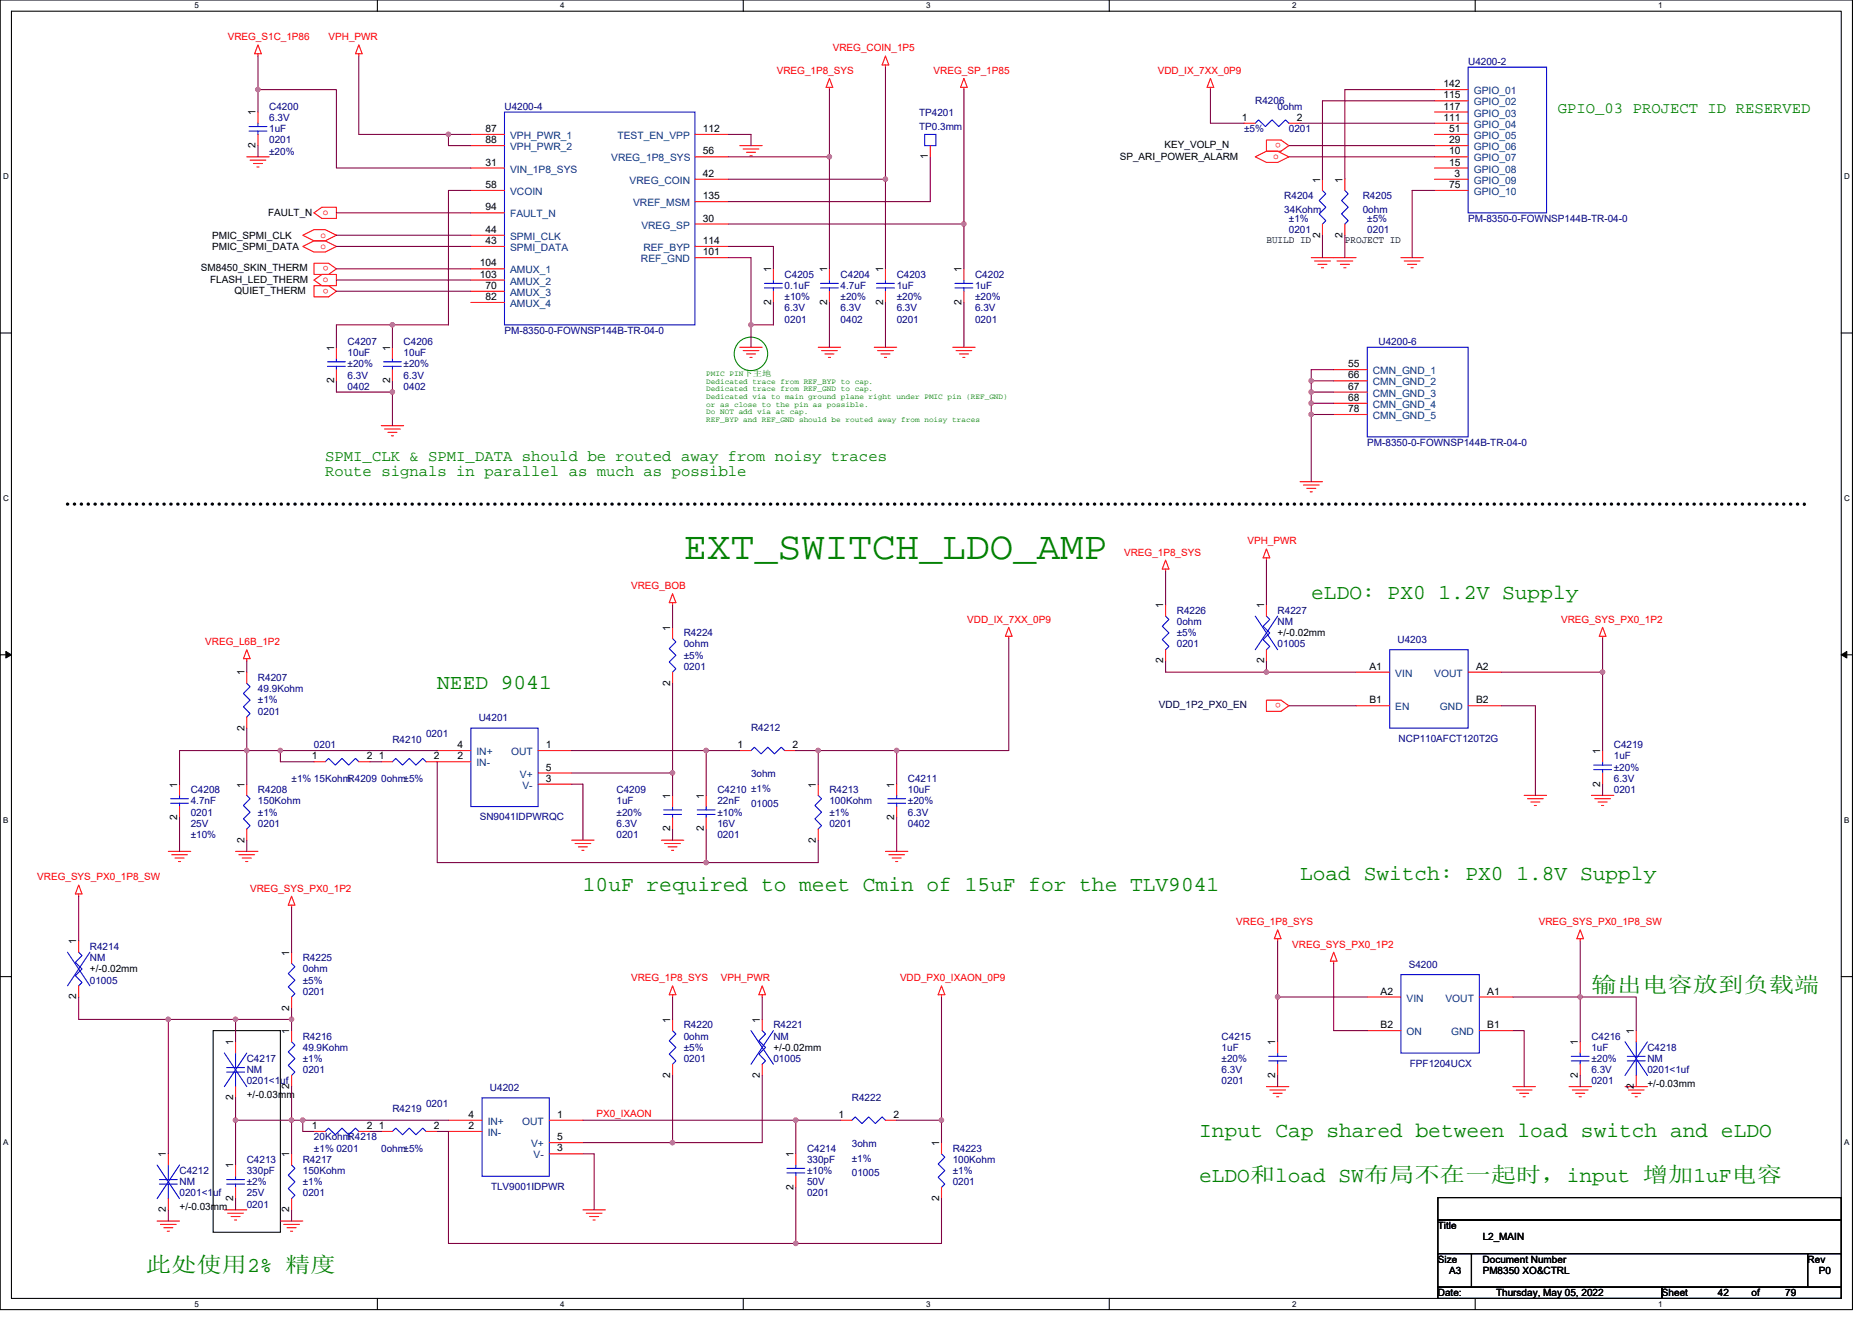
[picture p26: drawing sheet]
<svg xmlns="http://www.w3.org/2000/svg" width="297mm" height="210mm" viewBox="0 0 297 210" stroke-linecap="round" stroke-linejoin="round" font-family="sans-serif">
<defs><g id="words">
<text font-size="6.2" fill="#008000" x="108.5" y="88.8">EXT_SWITCH_LDO_AMP</text>
<g font-size="3.4" fill="#008000">
<text x="208.1" y="95.1">eLDO: PX0 1.2V Supply</text>
<text x="69.4" y="109.4">NEED 9041</text>
<text x="92.5" y="141.4">10uF required to meet Cmin of 15uF for the TLV9041</text>
<text x="206.3" y="139.6">Load Switch: PX0 1.8V Supply</text>
<text x="252.5" y="157.4">输出电容放到负载端</text>
<text x="190.3" y="180.5">Input Cap shared between load switch and eLDO</text>
<text x="190.3" y="187.6">eLDO和load SW布局不在一起时，input 增加1uF电容</text>
<text x="23.2" y="201.8">此处使用2% 精度</text>
</g>
<g font-size="2.5" fill="#008000">
<text x="247.2" y="18">GPIO_03 PROJECT ID RESERVED</text>
<text x="51.6" y="73.1">SPMI_CLK &amp; SPMI_DATA should be routed away from noisy traces</text>
<text x="51.6" y="75.6">Route signals in parallel as much as possible</text>
</g>
<g font-size="1.6" fill="#f00">
<text x="36.1" y="6.4">VREG_S1C_1P86</text>
<text x="52.1" y="6.4">VPH_PWR</text>
<text x="123.3" y="11.7">VREG_1P8_SYS</text>
<text x="132.1" y="8.2">VREG_COIN_1P5</text>
<text x="148.1" y="11.7">VREG_SP_1P85</text>
<text x="183.7" y="11.7">VDD_IX_7XX_0P9</text>
<text x="203.3" y="22.7" transform="rotate(180 203.3 22.7)">o</text>
<text x="202" y="25.3">o</text>
<text x="51.2" y="34.1">o</text>
<text x="50.9" y="37.7">o</text>
<text x="50.9" y="39.5">o</text>
<text x="51.2" y="44.8">o</text>
<text x="52.1" y="42.2" transform="rotate(180 52.1 42.2)">o</text>
<text x="52.1" y="45.8" transform="rotate(180 52.1 45.8)">o</text>
<text x="178.4" y="88.2">VREG_1P8_SYS</text>
<text x="197.9" y="86.4">VPH_PWR</text>
<text x="100.1" y="93.5">VREG_BOB</text>
<text x="153.5" y="98.8">VDD_IX_7XX_0P9</text>
<text x="247.7" y="98.8">VREG_SYS_PX0_1P2</text>
<text x="32.6" y="102.4">VREG_L6B_1P2</text>
<text x="203.3" y="111.6" transform="rotate(180 203.3 111.6)">o</text>
<text x="5.9" y="139.7">VREG_SYS_PX0_1P8_SW</text>
<text x="39.7" y="141.5">VREG_SYS_PX0_1P2</text>
<text x="196.1" y="146.9">VREG_1P8_SYS</text>
<text x="244.2" y="146.9">VREG_SYS_PX0_1P8_SW</text>
<text x="100.1" y="155.7">VREG_1P8_SYS</text>
<text x="114.4" y="155.7">VPH_PWR</text>
<text x="142.8" y="155.7">VDD_PX0_IXAON_0P9</text>
<text x="205" y="150.4">VREG_SYS_PX0_1P2</text>
<text x="94.6" y="177.3">PX0_IXAON</text>
</g>
<g font-size="1.6" fill="#000080">
<text x="233" y="10.3">U4200-2</text>
<text x="42.7" y="17.4">C4200</text>
<text x="80" y="17.4">U4200-4</text>
<text x="199.2" y="16.5">R4206</text>
<text x="202.7" y="17.4">0ohm</text>
<text x="42.7" y="21">1uF</text>
<text x="42.7" y="22.8">0201</text>
<text x="42.7" y="19.2">6.3V</text>
<text x="145.8" y="18.5">TP4201</text>
<text x="145.8" y="20.6">TP0.3mm</text>
<text x="197.4" y="21">±5%</text>
<text x="204.5" y="21">0201</text>
<text x="42.7" y="24.5">±20%</text>
<text x="203.8" y="31.6">R4204</text>
<text x="203.8" y="33.8">34Kohm</text>
<text x="204.5" y="35.2">±1%</text>
<text x="216.2" y="31.6">R4205</text>
<text x="216.2" y="33.8">0ohm</text>
<text x="217" y="35.2">±5%</text>
<text x="233" y="35.2">PM-8350-0-FOWNSP144B-TR-04-0</text>
<text x="204.5" y="37">0201</text>
<text x="217" y="37">0201</text>
<text x="124.5" y="44.1">C4205</text>
<text x="124.5" y="45.9">0.1uF</text>
<text x="124.5" y="47.6">±10%</text>
<text x="133.4" y="44.1">C4204</text>
<text x="133.4" y="45.9">4.7uF</text>
<text x="133.4" y="47.6">±20%</text>
<text x="142.3" y="44.1">C4203</text>
<text x="142.3" y="45.9">1uF</text>
<text x="142.3" y="47.6">±20%</text>
<text x="154.7" y="44.1">C4202</text>
<text x="154.7" y="45.9">1uF</text>
<text x="154.7" y="47.6">±20%</text>
<text x="80" y="53">PM-8350-0-FOWNSP144B-TR-04-0</text>
<text x="124.5" y="51.2">0201</text>
<text x="124.5" y="49.4">6.3V</text>
<text x="133.4" y="51.2">0402</text>
<text x="133.4" y="49.4">6.3V</text>
<text x="142.3" y="51.2">0201</text>
<text x="142.3" y="49.4">6.3V</text>
<text x="154.7" y="51.2">0201</text>
<text x="154.7" y="49.4">6.3V</text>
<text x="55.2" y="54.8">C4207</text>
<text x="55.2" y="56.5">10uF</text>
<text x="55.2" y="58.3">±20%</text>
<text x="64" y="54.8">C4206</text>
<text x="64" y="56.5">10uF</text>
<text x="64" y="58.3">±20%</text>
<text x="218.7" y="54.8">U4200-6</text>
<text x="55.2" y="61.9">0402</text>
<text x="55.2" y="60.1">6.3V</text>
<text x="64" y="61.9">0402</text>
<text x="64" y="60.1">6.3V</text>
<text x="217" y="70.8">PM-8350-0-FOWNSP144B-TR-04-0</text>
<text x="108.5" y="101">R4224</text>
<text x="186.7" y="97.4">R4226</text>
<text x="186.7" y="99.2">0ohm</text>
<text x="186.7" y="101">±5%</text>
<text x="202.7" y="97.4">R4227</text>
<text x="202.7" y="99.2">NM</text>
<text x="108.5" y="102.8">0ohm</text>
<text x="108.5" y="104.5">±5%</text>
<text x="108.5" y="106.3">0201</text>
<text x="186.7" y="102.8">0201</text>
<text x="202.7" y="102.8">01005</text>
<text x="221.8" y="102">U4203</text>
<text x="40.9" y="108.1">R4207</text>
<text x="40.9" y="109.9">49.9Kohm</text>
<text x="40.9" y="111.7">±1%</text>
<text x="40.9" y="113.4">0201</text>
<text x="49.8" y="118.8">0201</text>
<text x="62.3" y="117.9">R4210</text>
<text x="67.6" y="117">0201</text>
<text x="76" y="114.5">U4201</text>
<text x="119.2" y="116.1">R4212</text>
<text x="221.9" y="117.7">NCP110AFCT120T2G</text>
<text x="256.1" y="118.8">C4219</text>
<text x="30.3" y="125.9">C4208</text>
<text x="40.9" y="125.9">R4208</text>
<text x="46.3" y="124.1">±1% 15KohmR4209</text>
<text x="60.5" y="124.1">0ohm±5%</text>
<text x="97.8" y="125.9">C4209</text>
<text x="113.8" y="125.9">C4210 ±1%</text>
<text x="119.2" y="123.4">3ohm</text>
<text x="131.6" y="125.9">R4213</text>
<text x="144.1" y="124.1">C4211</text>
<text x="144.1" y="125.9">10uF</text>
<text x="256.1" y="120.5">1uF</text>
<text x="256.1" y="125.9">0201</text>
<text x="256.1" y="124.1">6.3V</text>
<text x="256.1" y="122.3">±20%</text>
<text x="30.3" y="127.7">4.7nF</text>
<text x="30.3" y="129.4">0201</text>
<text x="30.3" y="131.2">25V</text>
<text x="40.9" y="127.7">150Kohm</text>
<text x="40.9" y="129.4">±1%</text>
<text x="40.9" y="131.2">0201</text>
<text x="76.1" y="130.2">SN9041IDPWRQC</text>
<text x="97.8" y="127.7">1uF</text>
<text x="97.8" y="131.2">6.3V</text>
<text x="97.8" y="129.4">±20%</text>
<text x="113.8" y="127.7">22nF</text>
<text x="113.8" y="131.2">16V</text>
<text x="113.8" y="129.4">±10%</text>
<text x="119.2" y="128">01005</text>
<text x="131.6" y="127.7">100Kohm</text>
<text x="131.6" y="129.4">±1%</text>
<text x="131.6" y="131.2">0201</text>
<text x="144.1" y="131.2">0402</text>
<text x="144.1" y="129.4">6.3V</text>
<text x="144.1" y="127.7">±20%</text>
<text x="30.3" y="133">±10%</text>
<text x="97.8" y="133">0201</text>
<text x="113.8" y="133">0201</text>
<text x="14.3" y="150.8">R4214</text>
<text x="14.3" y="152.5">NM</text>
<text x="48" y="152.5">R4225</text>
<text x="48" y="154.3">0ohm</text>
<text x="223.5" y="153.6">S4200</text>
<text x="14.3" y="156.1">01005</text>
<text x="48" y="156.1">±5%</text>
<text x="48" y="157.9">0201</text>
<text x="48" y="165">R4216</text>
<text x="48" y="166.8">49.9Kohm</text>
<text x="108.5" y="163.2">R4220</text>
<text x="108.5" y="165">0ohm</text>
<text x="108.5" y="166.8">±5%</text>
<text x="122.7" y="163.2">R4221</text>
<text x="122.7" y="165">NM</text>
<text x="193.8" y="165">C4215</text>
<text x="193.8" y="166.8">1uF</text>
<text x="252.5" y="165">C4216</text>
<text x="252.5" y="166.8">1uF</text>
<text x="261.4" y="166.8">C4218</text>
<text x="39.2" y="168.6">C4217</text>
<text x="39.2" y="170.3">NM</text>
<text x="39.2" y="172.1">0201&lt;1uf</text>
<text x="48" y="168.6">±1%</text>
<text x="48" y="170.3">0201</text>
<text x="77.7" y="173.2">U4202</text>
<text x="108.5" y="168.6">0201</text>
<text x="122.7" y="168.6">01005</text>
<text x="193.8" y="172.1">0201</text>
<text x="193.8" y="170.3">6.3V</text>
<text x="193.8" y="168.6">±20%</text>
<text x="223.7" y="169.3">FPF1204UCX</text>
<text x="252.5" y="172.1">0201</text>
<text x="252.5" y="170.3">6.3V</text>
<text x="252.5" y="168.6">±20%</text>
<text x="261.4" y="168.6">NM</text>
<text x="261.4" y="170.3">0201&lt;1uf</text>
<text x="62.3" y="176.6">R4219</text>
<text x="67.6" y="175.7">0201</text>
<text x="135.2" y="174.8">R4222</text>
<text x="39.2" y="184.6">C4213</text>
<text x="48" y="184.6">R4217</text>
<text x="49.8" y="181">20KohmR4218</text>
<text x="49.8" y="182.8">±1% 0201</text>
<text x="60.5" y="182.8">0ohm±5%</text>
<text x="128.1" y="182.8">C4214</text>
<text x="128.1" y="184.6">330pF</text>
<text x="135.2" y="182.1">3ohm</text>
<text x="135.2" y="184.4">±1%</text>
<text x="151.2" y="182.8">R4223</text>
<text x="151.2" y="184.6">100Kohm</text>
<text x="28.5" y="186.3">C4212</text>
<text x="28.5" y="188.1">NM</text>
<text x="28.5" y="189.9">0201&lt;1uf</text>
<text x="39.2" y="186.3">330pF</text>
<text x="39.2" y="191.7">0201</text>
<text x="39.2" y="189.9">25V</text>
<text x="39.2" y="188.1">±2%</text>
<text x="48" y="186.3">150Kohm</text>
<text x="48" y="188.1">±1%</text>
<text x="48" y="189.9">0201</text>
<text x="77.9" y="188.8">TLV9001IDPWR</text>
<text x="128.1" y="189.9">0201</text>
<text x="128.1" y="188.1">50V</text>
<text x="128.1" y="186.3">±10%</text>
<text x="135.2" y="186.7">01005</text>
<text x="151.2" y="186.3">±1%</text>
<text x="151.2" y="188.1">0201</text>
</g>
<g font-size="1.6">
<text x="229" y="13.8">142</text>
<text x="229" y="15.6">115</text>
<text x="229" y="17.4">117</text>
<text x="40.6" y="23.5" transform="rotate(-90 40.6 23.5)">2</text>
<text x="40.6" y="18.3" transform="rotate(-90 40.6 18.3)">1</text>
<text x="77" y="21">87</text>
<text x="77" y="22.7">88</text>
<text x="111.5" y="21">112</text>
<text x="184.8" y="23.5">KEY_VOLP_N</text>
<text x="197" y="19.2">1</text>
<text x="205.8" y="19.2">2</text>
<text x="229" y="19.2">111</text>
<text x="229.9" y="21">51</text>
<text x="229.9" y="22.7">29</text>
<text x="77" y="26.3">31</text>
<text x="77" y="29.8">58</text>
<text x="111.5" y="24.5">56</text>
<text x="111.5" y="28.1">42</text>
<text x="147.2" y="25.3" transform="rotate(-90 147.2 25.3)">1</text>
<text x="177.7" y="25.4">SP_ARI_POWER_ALARM</text>
<text x="209.5" y="29" transform="rotate(-90 209.5 29)">1</text>
<text x="213" y="29" transform="rotate(-90 213 29)">1</text>
<text x="229.9" y="24.5">10</text>
<text x="229.9" y="26.3">15</text>
<text x="229.9" y="29.8">75</text>
<text x="230.8" y="28.1">3</text>
<text x="42.5" y="34.3">FAULT_N</text>
<text x="77" y="33.4">94</text>
<text x="111.5" y="35.2">30</text>
<text x="111.5" y="31.6">135</text>
<text x="33.7" y="37.9">PMIC_SPMI_CLK</text>
<text x="33.7" y="39.6">PMIC_SPMI_DATA</text>
<text x="77" y="37">44</text>
<text x="77" y="38.7">43</text>
<text x="111.5" y="38.7">114</text>
<text x="111.5" y="40.5">101</text>
<text x="201" y="38.6">BUILD ID</text>
<text x="209.5" y="37.7" transform="rotate(-90 209.5 37.7)">2</text>
<text x="213" y="37.7" transform="rotate(-90 213 37.7)">2</text>
<text x="213.4" y="38.6">PROJECT ID</text>
<text x="31.9" y="43">SM8450_SKIN_THERM</text>
<text x="33.4" y="45">FLASH_LED_THERM</text>
<text x="37.2" y="46.6">QUIET_THERM</text>
<text x="76.1" y="42.3">104</text>
<text x="76.1" y="44.1">103</text>
<text x="77" y="45.8">70</text>
<text x="77" y="47.6">82</text>
<text x="122.3" y="43.2" transform="rotate(-90 122.3 43.2)">1</text>
<text x="131.2" y="43.2" transform="rotate(-90 131.2 43.2)">1</text>
<text x="140.1" y="43.2" transform="rotate(-90 140.1 43.2)">1</text>
<text x="152.6" y="43.2" transform="rotate(-90 152.6 43.2)">1</text>
<text x="122.3" y="48.4" transform="rotate(-90 122.3 48.4)">2</text>
<text x="131.2" y="48.4" transform="rotate(-90 131.2 48.4)">2</text>
<text x="140.1" y="48.4" transform="rotate(-90 140.1 48.4)">2</text>
<text x="152.6" y="48.4" transform="rotate(-90 152.6 48.4)">2</text>
<text x="53" y="55.6" transform="rotate(-90 53 55.6)">1</text>
<text x="61.9" y="55.6" transform="rotate(-90 61.9 55.6)">1</text>
<text x="213.9" y="58.3">55</text>
<text x="53" y="60.8" transform="rotate(-90 53 60.8)">2</text>
<text x="61.9" y="60.8" transform="rotate(-90 61.9 60.8)">2</text>
<text x="213.9" y="60.1">66</text>
<text x="213.9" y="61.8">67</text>
<text x="213.9" y="63.6">68</text>
<text x="213.9" y="65.4">78</text>
<text x="106.3" y="100.1" transform="rotate(-90 106.3 100.1)">1</text>
<text x="184.6" y="96.5" transform="rotate(-90 184.6 96.5)">1</text>
<text x="200.6" y="96.5" transform="rotate(-90 200.6 96.5)">1</text>
<text x="202.7" y="101">+/-0.02mm</text>
<text x="38.8" y="107.2" transform="rotate(-90 38.8 107.2)">1</text>
<text x="184.6" y="105.3" transform="rotate(-90 184.6 105.3)">2</text>
<text x="200.6" y="105.3" transform="rotate(-90 200.6 105.3)">2</text>
<text x="217.3" y="106.3">A1</text>
<text x="234.2" y="106.3">A2</text>
<text x="106.3" y="108.8" transform="rotate(-90 106.3 108.8)">2</text>
<text x="217.3" y="111.6">B1</text>
<text x="234.2" y="111.6">B2</text>
<text x="38.8" y="116" transform="rotate(-90 38.8 116)">2</text>
<text x="72.6" y="118.7">4</text>
<text x="86.6" y="118.7">1</text>
<text x="117" y="118.7">1</text>
<text x="125.7" y="118.7">2</text>
<text x="253.9" y="119.7" transform="rotate(-90 253.9 119.7)">1</text>
<text x="28.1" y="125" transform="rotate(-90 28.1 125)">1</text>
<text x="38.8" y="125" transform="rotate(-90 38.8 125)">1</text>
<text x="49.5" y="120.5">1</text>
<text x="58.2" y="120.5">2</text>
<text x="60.1" y="120.5">1</text>
<text x="68.9" y="120.5">2</text>
<text x="72.6" y="120.5">2</text>
<text x="86.6" y="124.1">3</text>
<text x="86.6" y="122.3">5</text>
<text x="129.5" y="125" transform="rotate(-90 129.5 125)">1</text>
<text x="141.9" y="125" transform="rotate(-90 141.9 125)">1</text>
<text x="253.9" y="124.8" transform="rotate(-90 253.9 124.8)">2</text>
<text x="28.1" y="130.2" transform="rotate(-90 28.1 130.2)">2</text>
<text x="106.3" y="132" transform="rotate(-90 106.3 132)">2</text>
<text x="106.3" y="126.8" transform="rotate(-90 106.3 126.8)">1</text>
<text x="111.7" y="132" transform="rotate(-90 111.7 132)">2</text>
<text x="111.7" y="126.8" transform="rotate(-90 111.7 126.8)">1</text>
<text x="141.9" y="130.2" transform="rotate(-90 141.9 130.2)">2</text>
<text x="38.8" y="133.7" transform="rotate(-90 38.8 133.7)">2</text>
<text x="129.5" y="133.7" transform="rotate(-90 129.5 133.7)">2</text>
<text x="12.1" y="149.9" transform="rotate(-90 12.1 149.9)">1</text>
<text x="14.3" y="154.3">+/-0.02mm</text>
<text x="45.9" y="151.7" transform="rotate(-90 45.9 151.7)">1</text>
<text x="12.1" y="158.6" transform="rotate(-90 12.1 158.6)">2</text>
<text x="45.9" y="160.4" transform="rotate(-90 45.9 160.4)">2</text>
<text x="219.1" y="157.9">A2</text>
<text x="236" y="157.9">A1</text>
<text x="37" y="165.9" transform="rotate(-90 37 165.9)">1</text>
<text x="45.9" y="164.1" transform="rotate(-90 45.9 164.1)">1</text>
<text x="106.3" y="162.3" transform="rotate(-90 106.3 162.3)">1</text>
<text x="120.6" y="162.3" transform="rotate(-90 120.6 162.3)">1</text>
<text x="122.7" y="166.8">+/-0.02mm</text>
<text x="202.3" y="165.9" transform="rotate(-90 202.3 165.9)">1</text>
<text x="219.1" y="163.2">B2</text>
<text x="236" y="163.2">B1</text>
<text x="250.4" y="165.9" transform="rotate(-90 250.4 165.9)">1</text>
<text x="259.2" y="164.1" transform="rotate(-90 259.2 164.1)">1</text>
<text x="45.9" y="172.8" transform="rotate(-90 45.9 172.8)">2</text>
<text x="106.3" y="171.1" transform="rotate(-90 106.3 171.1)">2</text>
<text x="120.6" y="171.1" transform="rotate(-90 120.6 171.1)">2</text>
<text x="202.3" y="171.1" transform="rotate(-90 202.3 171.1)">2</text>
<text x="250.4" y="171.1" transform="rotate(-90 250.4 171.1)">2</text>
<text x="259.2" y="172.8" transform="rotate(-90 259.2 172.8)">2</text>
<text x="261.4" y="172.5">+/-0.03mm</text>
<text x="37" y="174.6" transform="rotate(-90 37 174.6)">2</text>
<text x="39.2" y="174.2">+/-0.03mm</text>
<text x="49.5" y="179.2">1</text>
<text x="58.2" y="179.2">2</text>
<text x="60.1" y="179.2">1</text>
<text x="68.9" y="179.2">2</text>
<text x="74.4" y="179.2">2</text>
<text x="74.4" y="177.4">4</text>
<text x="88.4" y="177.4">1</text>
<text x="133" y="177.4">1</text>
<text x="141.7" y="177.4">2</text>
<text x="26.3" y="183.7" transform="rotate(-90 26.3 183.7)">1</text>
<text x="37" y="185.4" transform="rotate(-90 37 185.4)">1</text>
<text x="45.9" y="183.7" transform="rotate(-90 45.9 183.7)">1</text>
<text x="88.4" y="182.8">3</text>
<text x="88.4" y="181">5</text>
<text x="125.9" y="183.7" transform="rotate(-90 125.9 183.7)">1</text>
<text x="149" y="181.9" transform="rotate(-90 149 181.9)">1</text>
<text x="37" y="190.6" transform="rotate(-90 37 190.6)">2</text>
<text x="125.9" y="188.8" transform="rotate(-90 125.9 188.8)">2</text>
<text x="149" y="190.6" transform="rotate(-90 149 190.6)">2</text>
<text x="26.3" y="192.4" transform="rotate(-90 26.3 192.4)">2</text>
<text x="28.5" y="192">+/-0.03mm</text>
<text x="45.9" y="192.4" transform="rotate(-90 45.9 192.4)">2</text>
<text x="228.1" y="195.1">Title</text>
<text x="235.3" y="196.8">L2_MAIN</text>
<text x="228.1" y="200.4">Size</text>
<text x="229.9" y="202.2">A3</text>
<text x="235.3" y="200.4">Document Number</text>
<text x="235.3" y="202.2">PM8350 XO&amp;CTRL</text>
<text x="286.8" y="200.4">Rev</text>
<text x="288.6" y="202.2">P0</text>
<text x="228.1" y="205.7">Date:</text>
<text x="237.4" y="205.7">Thursday, May 05, 2022</text>
<text x="263.7" y="205.7">Sheet</text>
<text x="272.6" y="205.7">42</text>
<text x="277.9" y="205.7">of</text>
<text x="283.3" y="205.7">79</text>
</g>
<g font-size="1.6" fill="#004080">
<text x="233.8" y="14.9">GPIO_01</text>
<text x="233.8" y="16.7">GPIO_02</text>
<text x="80.9" y="22.1">VPH_PWR_1</text>
<text x="80.9" y="23.8">VPH_PWR_2</text>
<text x="98" y="22.1">TEST_EN_VPP</text>
<text x="233.8" y="18.5">GPIO_03</text>
<text x="233.8" y="20.3">GPIO_04</text>
<text x="233.8" y="22.1">GPIO_05</text>
<text x="233.8" y="23.8">GPIO_06</text>
<text x="80.9" y="27.4">VIN_1P8_SYS</text>
<text x="97" y="25.6">VREG_1P8_SYS</text>
<text x="99.9" y="29.2">VREG_COIN</text>
<text x="233.8" y="25.6">GPIO_07</text>
<text x="233.8" y="27.4">GPIO_08</text>
<text x="233.8" y="29.2">GPIO_09</text>
<text x="80.9" y="30.9">VCOIN</text>
<text x="80.9" y="34.5">FAULT_N</text>
<text x="100.5" y="32.7">VREF_MSM</text>
<text x="233.8" y="30.9">GPIO_10</text>
<text x="80.9" y="38.1">SPMI_CLK</text>
<text x="80.9" y="39.8">SPMI_DATA</text>
<text x="101.7" y="41.6">REF_GND</text>
<text x="101.8" y="36.3">VREG_SP</text>
<text x="102.1" y="39.8">REF_BYP</text>
<text x="80.9" y="43.4">AMUX_1</text>
<text x="80.9" y="45.2">AMUX_2</text>
<text x="80.9" y="46.9">AMUX_3</text>
<text x="80.9" y="48.7">AMUX_4</text>
<text x="217.8" y="59.4">CMN_GND_1</text>
<text x="217.8" y="61.2">CMN_GND_2</text>
<text x="217.8" y="62.9">CMN_GND_3</text>
<text x="217.8" y="64.7">CMN_GND_4</text>
<text x="217.8" y="66.5">CMN_GND_5</text>
<text x="221.4" y="107.4">VIN</text>
<text x="227.6" y="107.4">VOUT</text>
<text x="221.4" y="112.7">EN</text>
<text x="228.5" y="112.7">GND</text>
<text x="75.6" y="119.8">IN+</text>
<text x="81.1" y="119.8">OUT</text>
<text x="75.6" y="121.6">IN-</text>
<text x="82.5" y="123.4">V+</text>
<text x="82.9" y="125.2">V-</text>
<text x="223.2" y="159">VIN</text>
<text x="229.4" y="159">VOUT</text>
<text x="223.2" y="164.3">ON</text>
<text x="230.3" y="164.3">GND</text>
<text x="77.4" y="178.5">IN+</text>
<text x="82.9" y="178.5">OUT</text>
<text x="77.4" y="180.3">IN-</text>
<text x="84.3" y="182.1">V+</text>
<text x="84.7" y="183.9">V-</text>
</g>
<text font-size="1.6" fill="#000040" x="183.9" y="112.4">VDD_1P2_PX0_EN</text>
<g font-size="1.3">
<text x="30.8" y="1.3">5</text>
<text x="88.9" y="1.3">4</text>
<text x="147" y="1.3">3</text>
<text x="205" y="1.3">2</text>
<text x="263.1" y="1.3">1</text>
<text x=".5" y="28.4">D</text>
<text x="292.6" y="28.4">D</text>
<text x=".5" y="79.5">C</text>
<text x="292.6" y="79.5">C</text>
<text x=".5" y="130.6">B</text>
<text x="292.6" y="130.6">B</text>
<text x=".5" y="181.7">A</text>
<text x="292.6" y="181.7">A</text>
<text x="30.8" y="207.4">5</text>
<text x="88.9" y="207.4">4</text>
<text x="147" y="207.4">3</text>
<text x="205" y="207.4">2</text>
<text x="263.1" y="207.4">1</text>
</g>
<g font-size="1.2" fill="#008000">
<text x="112.1" y="59.6">PMIC PIN下主地</text>
<text x="112.1" y="60.9">Dedicated trace from REF_BYP to cap.</text>
<text x="112.1" y="62.1">Dedicated trace from REF_GND to cap.</text>
<text x="112.1" y="63.3">Dedicated via to main ground plane right under PMIC pin (REF_GND)</text>
<text x="112.1" y="64.6">or as close to the pin as possible.</text>
<text x="112.1" y="65.8">Do NOT add via at cap.</text>
<text x="112.1" y="67">REF_BYP and REF_GND should be routed away from noisy traces</text>
</g>
</g></defs>
<path d="M0 0h293.9v207.9h-293.9zM1.8 1.8h290.4v204.3h-290.4z" fill="none" stroke="#000" stroke-width=".17"/>
<g fill="#fff">
<path d="M30.8 .2h.7v1.4h-.7z"/>
<path d="M30.8 206.3h.7v1.4h-.7z"/>
</g>
<path d="M59.9 0v1.8M59.9 206.1v1.8" fill="none" stroke="#000" stroke-width=".17"/>
<g fill="#fff">
<path d="M88.9 .2h.7v1.4h-.7z"/>
<path d="M88.9 206.3h.7v1.4h-.7z"/>
</g>
<path d="M117.9 0v1.8M117.9 206.1v1.8" fill="none" stroke="#000" stroke-width=".17"/>
<g fill="#fff">
<path d="M147 .2h.7v1.4h-.7z"/>
<path d="M147 206.3h.7v1.4h-.7z"/>
</g>
<path d="M176 0v1.8M176 206.1v1.8" fill="none" stroke="#000" stroke-width=".17"/>
<g fill="#fff">
<path d="M205 .2h.7v1.4h-.7z"/>
<path d="M205 206.3h.7v1.4h-.7z"/>
</g>
<path d="M234.1 0v1.8M234.1 206.1v1.8" fill="none" stroke="#000" stroke-width=".17"/>
<g fill="#fff">
<path d="M263.1 .2h.7v1.4h-.7z"/>
<path d="M263.1 206.3h.7v1.4h-.7z"/>
<path d="M.5 27.3h.9v1.4h-.9z"/>
<path d="M292.6 27.3h.9v1.4h-.9z"/>
<path d="M.5 78.4h.9v1.4h-.9z"/>
<path d="M292.6 78.4h.9v1.4h-.9z"/>
</g>
<path d="M0 52.9h1.8M292.2 52.9h1.7" fill="none" stroke="#000" stroke-width=".17"/>
<g fill="#fff">
<path d="M.5 129.5h.8v1.4h-.8z"/>
<path d="M292.6 129.5h.9v1.4h-.9z"/>
</g>
<path d="M0 103.9h1.8M292.2 103.9h1.7" fill="none" stroke="#000" stroke-width=".17"/>
<path d="M.9 103.4l.9 .5-.9 .5zM292.2 103.9l.8-.5v1z" fill="#000" stroke="#000" stroke-width=".16"/>
<g fill="#fff">
<path d="M.5 180.5h.8v1.4h-.8z"/>
<path d="M292.6 180.5h.9v1.4h-.9z"/>
</g>
<path d="M0 155h1.8M292.2 155h1.7M33.8 163.6h10.7v32h-10.7zM228.2 190.1h64v3.5h-64zM228.2 193.6h64v5.4h-64zM228.2 199h5.3v5.3h-5.3zM233.5 199h53.3v5.3h-53.3zM286.8 199h5.4v5.3h-5.4zM228.2 204.3h35.5v1.8h-35.5zM263.7 204.3h28.5v1.8h-28.5z" fill="none" stroke="#000" stroke-width=".17"/>
<circle cx="119.2" cy="56.2" r="2.66" fill="none" stroke="#008000" stroke-width=".17"/>
<path d="M10.7 80h275.6M286.3 80h.1" fill="none" stroke="#000" stroke-width=".53" stroke-dasharray="0 1.1"/>
<g fill="none" stroke="#f00" stroke-width=".17">
<path d="M40.9 7.1l.6 1.4h-1.1zM40.9 8.5v.4M40.9 17.8v1.8M56.9 7.1l.6 1.4h-1.1zM56.9 8.5v.4M131.6 12.4l.5 1.5h-1zM131.6 13.9v.3M140.5 8.9l.5 1.4h-1zM140.5 10.3v.4M152.9 12.4l.6 1.5h-1.1zM152.9 13.9v.3M192.1 12.4l.5 1.5h-1.1z"/>
<path d="M192.1 13.9v.3M197.4 19.6h1.8M204.5 19.6h1.8M227.6 14.2h5.4M227.6 16h5.4M227.6 17.8h5.4M227.6 19.6h5.4M39.2 24.9h3.5M39.7 25.4h2.5M40.2 26h1.5M40.8 26.5h.3M40.9 21.3v1.8"/>
<path d="M48 37.3l1.8-.9h1.8l1.8 .9-1.8 .9h-1.8zM48 39.1l1.8-.9h1.8l1.8 .9-1.8 .9h-1.8zM49.8 33.8l1.3-.9h2.3v1.8h-2.3zM74.7 21.3h5.3M74.7 23.1h5.3M74.7 26.7h5.3M74.7 30.2h5.3M74.7 33.8h5.3M74.7 37.3h5.3M74.7 39.1h5.3M110.3 21.3h5.3M110.3 24.9h5.3"/>
<path d="M110.3 28.4h5.3M110.3 32h5.3M110.3 35.6h5.3M110.3 39.1h5.3M117.4 23.1h3.5M117.9 23.6h2.5M118.4 24.2h1.5M119 24.7h.3M147.6 23.1v1.8M199.2 24.9l1.8-.9h1.7l1.8 .9-1.8 .9h-1.7zM201 22.2h2.3l1.2 .9-1.2 .9h-2.3zM209.8 28.4v1.8"/>
<path d="M209.8 35.6v1.7M213.4 28.4v1.8M213.4 35.6v1.7M227.6 21.3h5.4M227.6 23.1h5.4M227.6 24.9h5.4M227.6 26.7h5.4M227.6 28.4h5.4M227.6 30.2h5.4M49.8 41.8h2.3l1.3 .9-1.3 .9h-2.3zM49.8 45.3h2.3l1.3 .9-1.3 .9h-2.3zM49.8 44.4l1.3-.8h2.3v1.7h-2.3z"/>
<path d="M53.4 55.1v1.8M53.4 58.7v1.8M62.3 55.1v1.8M62.3 58.7v1.8M74.7 42.7h5.3M74.7 44.4h5.3M74.7 46.2h5.3M74.7 48h5.3M110.3 40.9h5.3M117.4 55.1h3.5M117.9 55.6h2.5M118.4 56.2h1.5"/>
<path d="M119 56.7h.3M122.7 42.7v1.7M122.7 46.2v1.8M129.8 55.1h3.6M130.4 55.6h2.5M130.9 56.2h1.4M131.4 56.7h.4M131.6 42.7v1.7M131.6 46.2v1.8M138.7 55.1h3.6M139.3 55.6h2.4M139.8 56.2h1.4"/>
<path d="M140.3 56.7h.4M140.5 42.7v1.7M140.5 46.2v1.8M151.2 55.1h3.5M151.7 55.6h2.5M152.2 56.2h1.5M152.8 56.7h.3M152.9 42.7v1.7M152.9 46.2v1.8M208.1 40.9h7.1M208.6 41.4h2.5M209.1 42h1.5"/>
<path d="M209.7 42.5h.3M211.6 58.7h5.4M212.2 41.4h2.4M212.7 42h1.4M213.2 42.5h.4M222.3 40.9h3.5M222.8 41.4h2.5M223.3 42h1.5M223.9 42.5h.3M60.5 67.6h3.5M61 68.1h2.5M61.5 68.6h1.5"/>
<path d="M62.1 69.2h.3M206.3 76.5h3.5M206.8 77h2.5M207.3 77.5h1.5M207.9 78.1h.3M211.6 60.5h5.4M211.6 62.2h5.4M211.6 64h5.4M211.6 65.8h5.4M106.7 94.2l.5 1.5h-1zM106.7 95.7v.3M106.7 99.6v1.7"/>
<path d="M160.1 99.6l.5 1.4h-1.1zM185 88.9l.5 1.4h-1.1zM185 90.3v.4M185 96v1.8M201 87.1l.5 1.4h-1.1zM201 88.5v.4M201 96v1.8M254.3 99.6l.5 1.4h-1zM39.2 103.1l.5 1.4h-1.1zM39.2 104.5v.4M39.2 106.7v1.8M39.2 113.8v1.8"/>
<path d="M69.4 119.1h5.3M85.4 119.1h5.3M106.7 106.7v1.8M117.4 119.1h1.8M124.5 119.1h1.8M160.1 101v.3M185 103.1v1.8M201 103.1v1.8M201 111.1h2.3l1.2 .9-1.2 .9h-2.3zM215.2 106.7h5.3M215.2 112h5.3M233 106.7h5.3"/>
<path d="M233 112h5.3M254.3 101v.3M254.3 119.1v1.8M26.7 135.1h3.6M27.2 135.7h2.5M27.8 136.2h1.4M28.3 136.7h.4M28.5 124.5v1.7M28.5 128v1.8M37.4 135.1h3.5M37.9 135.7h2.5M38.4 136.2h1.5"/>
<path d="M39 136.7h.3M39.2 124.5v1.7M39.2 131.6v1.7M49.8 120.9h1.8M56.9 120.9h1.8M60.5 120.9h1.8M67.6 120.9h7.1M85.4 124.5h5.3M85.4 122.7h5.3M90.7 133.3h3.6M91.2 133.9h2.5M91.8 134.4h1.4"/>
<path d="M92.3 135h.4M104.9 133.3h3.6M105.5 133.9h2.5M106 134.4h1.4M106.5 135h.4M106.7 126.2v1.8M106.7 129.8v1.8M112.1 126.2v1.8M112.1 129.8v1.8M129.8 124.5v1.7M129.8 131.6v1.7M140.5 135.1h3.6"/>
<path d="M141 135.7h2.5M141.6 136.2h1.4M142.1 136.7h.3M142.3 124.5v1.7M142.3 128v1.8M241.8 126.2h3.6M242.4 126.8h2.5M242.9 127.3h1.4M243.5 127.8h.3M252.5 126.2h3.6M253 126.8h2.5M253.6 127.3h1.4"/>
<path d="M254.1 127.8h.4M254.3 122.7v1.8M12.5 140.5l.5 1.4h-1zM12.5 141.9v.3M12.5 149.4v1.7M12.5 156.5v1.7M46.3 142.2l.5 1.5h-1.1zM46.3 143.7v.3M46.3 151.1v1.8M46.3 158.2v1.8M106.7 156.5l.5 1.4h-1zM106.7 157.9v.3"/>
<path d="M120.9 156.5l.6 1.4h-1.1zM120.9 157.9v.3M149.4 156.5l.5 1.4h-1zM149.4 157.9v.3M202.7 147.6l.6 1.4h-1.1zM202.7 149v.4M211.6 151.1l.5 1.4h-1zM211.6 152.5v.4M217 158.2h5.3M234.7 158.2h5.4M250.7 147.6l.6 1.4h-1.1zM250.7 149v.4"/>
<path d="M37.4 165.4v1.7M37.4 172.5v1.7M46.3 163.6v1.8M46.3 170.7v1.8M49.8 179.6h1.8M56.9 179.6h1.8M60.5 179.6h1.8M67.6 179.6h1.8M71.2 179.6h5.3M71.2 177.8h5.3M87.2 177.8h5.3M106.7 161.8v1.8"/>
<path d="M106.7 168.9v1.8M120.9 161.8v1.8M120.9 168.9v1.8M133.4 177.8h1.8M140.5 177.8h1.8M201 172.5h3.5M201.5 173h2.5M202 173.5h1.5M202.6 174.1h.3M202.7 165.4v1.7M202.7 168.9v1.8M217 163.6h5.3"/>
<path d="M234.7 163.6h5.4M240.1 172.5h3.5M240.6 173h2.5M241.1 173.5h1.5M241.7 174.1h.3M249 172.5h3.5M249.5 173h2.5M250 173.5h1.5M250.6 174.1h.3M250.7 165.4v1.7M250.7 168.9v1.8M257.8 172.5h3.6"/>
<path d="M258.4 173h2.5M258.9 173.5h1.4M259.5 174.1h.3M259.6 163.6v1.8M259.6 170.7v1.8M24.9 193.8h3.6M25.5 194.3h2.5M26 194.9h1.4M26.5 195.4h.4M26.7 183.1v1.8M26.7 190.2v1.8M35.6 192h3.6"/>
<path d="M36.1 192.6h2.5M36.7 193.1h1.4M37.2 193.6h.3M37.4 184.9v1.8M37.4 188.5v1.7M44.5 193.8h3.5M45 194.3h2.5M45.5 194.9h1.5M46.1 195.4h.3M46.3 183.1v1.8M46.3 190.2v1.8M87.2 183.1h5.3"/>
<path d="M87.2 181.4h5.3M92.5 192h3.6M93 192.6h2.5M93.6 193.1h1.4M94.1 193.6h.3M126.3 183.1v1.8M126.3 186.7v1.8M149.4 181.4v1.7M149.4 188.5v1.7"/>
</g>
<g fill="none" stroke="#00f" stroke-width=".17">
<path d="M40.9 19.6v.5M80 17.8h30.3v33.8h-30.3zM199.2 19.6l.5-.6 1.1 1.1 1-1.1 1.1 1.1 1.1-1.1 .5 .6M233 10.7h12.4v23.1h-12.4zM39.5 20.1h2.9M39.5 20.8h2.9M40.9 20.8v.5M146.7 21.3h1.8v1.8h-1.8zM209.8 30.2l.6 .6-1.1 1 1.1 1.1-1.1 1.1 1.1 1-.6 .6M213.4 30.2l.5 .6-1 1 1 1.1-1 1.1 1 1-.5 .6M52 57.4h2.8M52 58.1h2.8"/>
<path d="M53.4 56.9v.5M53.4 58.1v.6M60.9 57.4h2.8M60.9 58.1h2.8M62.3 56.9v.5M62.3 58.1v.6M121.3 45h2.8M121.3 45.7h2.8M122.7 44.4v.6M122.7 45.7v.5M130.2 45h2.8M130.2 45.7h2.8"/>
<path d="M131.6 44.4v.6M131.6 45.7v.5M139.1 45h2.8M139.1 45.7h2.8M140.5 44.4v.6M140.5 45.7v.5M151.5 45h2.9M151.5 45.7h2.9M152.9 44.4v.6M152.9 45.7v.5M217 55.1h16v14.2h-16zM185 97.8l.5 .5-1.1 1.1 1.1 1.1-1.1 1 1.1 1.1-.5 .5"/>
<path d="M199.2 97.8l3.5 5.3M201 97.8l.5 .5-1.1 1.1 1.1 1.1-1.1 1 1.1 1.1-.5 .5M202.7 97.8l-3.5 5.3M39.2 108.5l.5 .5-1.1 1.1 1.1 1-1.1 1.1 1.1 1.1-.5 .5M74.7 115.6h10.7v12.4h-10.7zM106.7 101.3l.5 .6-1 1.1 1 1-1 1.1 1 1.1-.5 .5M119.2 119.1l.5-.5 1.1 1.1 1-1.1 1.1 1.1 1.1-1.1 .5 .5M220.5 103.1h12.5v12.5h-12.5zM27.1 126.8h2.8M27.1 127.5h2.8M28.5 126.2v.6M28.5 127.5v.5"/>
<path d="M39.2 126.2l.5 .6-1.1 1 1.1 1.1-1.1 1.1 1.1 1-.5 .6M51.6 120.9l.5-.5 1.1 1 1.1-1 1 1 1.1-1 .5 .5M62.3 120.9l.5-.5 1.1 1 1-1 1.1 1 1.1-1 .5 .5M105.3 128.5h2.8M105.3 129.3h2.8M106.7 128v.5M106.7 129.3v.5M110.6 128.5h2.9M110.6 129.3h2.9M112.1 128v.5M112.1 129.3v.5M129.8 126.2l.6 .6-1.1 1 1.1 1.1-1.1 1.1 1.1 1-.6 .6"/>
<path d="M140.9 126.8h2.8M140.9 127.5h2.8M142.3 126.2v.6M142.3 127.5v.5M252.9 121.4h2.8M252.9 122.2h2.8M254.3 120.9v.5M254.3 122.2v.5M10.7 151.1l3.6 5.4M12.5 151.1l.5 .6-1 1 1 1.1-1 1.1 1 1-.5 .6M14.3 151.1l-3.6 5.4M46.3 152.9l.5 .5-1.1 1.1 1.1 1.1-1.1 1 1.1 1.1-.5 .5"/>
<path d="M222.3 154.7h12.4v12.4h-12.4zM35.6 167.1l3.6 5.4M36 169.4h2.8M36 170.2h2.8M37.4 167.1v2.3M37.4 170.2v2.3M39.2 167.1l-3.6 5.4M46.3 165.4l.5 .5-1.1 1.1 1.1 1-1.1 1.1 1.1 1.1-.5 .5M51.6 179.6l.5-.6 1.1 1.1 1.1-1.1 1 1.1 1.1-1.1 .5 .6M62.3 179.6l.5-.6 1.1 1.1 1-1.1 1.1 1.1 1.1-1.1 .5 .6M76.5 174.2h10.7v12.5h-10.7zM106.7 163.6l.5 .5-1 1.1 1 1-1 1.1 1 1.1-.5 .5"/>
<path d="M119.2 163.6l3.5 5.3M120.9 163.6l.6 .5-1.1 1.1 1.1 1-1.1 1.1 1.1 1.1-.6 .5M122.7 163.6l-3.5 5.3M135.2 177.8l.5-.5 1.1 1 1-1 1.1 1 1.1-1 .5 .5M201.3 167.7h2.8M201.3 168.4h2.8M202.7 167.1v.6M202.7 168.4v.5M249.3 167.7h2.9M249.3 168.4h2.9M250.7 167.1v.6M250.7 168.4v.5"/>
<path d="M257.8 165.4l3.6 5.3M258.2 167.7h2.8M258.2 168.4h2.8M259.6 165.4v2.3M259.6 168.4v2.3M261.4 165.4l-3.6 5.3M24.9 184.9l3.6 5.3M25.3 187.2h2.8M25.3 187.9h2.8M26.7 184.9v2.3M26.7 187.9v2.3M28.5 184.9l-3.6 5.3"/>
<path d="M36 187.2h2.8M36 187.9h2.8M37.4 186.7v.5M37.4 187.9v.6M46.3 184.9l.5 .5-1.1 1.1 1.1 1.1-1.1 1 1.1 1.1-.5 .5M124.9 185.4h2.8M124.9 186.2h2.8M126.3 184.9v.5M126.3 186.2v.5M149.4 183.1l.5 .6-1 1 1 1.1-1 1.1 1 1-.5 .6"/>
</g>
<g fill="none" stroke="#800040" stroke-width=".17">
<path d="M40.9 14.2v3.6M40.9 8.9v5.3h12.5v12.5h21.3M56.9 8.9v12.4h14.3M131.6 14.2v10.7M140.5 10.7v17.7M152.9 14.2v21.4M192.1 14.2v5.4h5.3M206.3 19.6h21.3M227.6 16h-17.8v12.4M227.6 14.2h-14.2v14.2M40.9 23.1v1.8M53.4 33.8h21.3"/>
<path d="M53.4 37.3h21.3M53.4 39.1h21.3M71.2 21.3v1.8h3.5M71.2 21.3h3.5M74.7 30.2h-3.5v21.4h-8.9M115.6 21.3h3.6v1.8M115.6 28.4h24.9M115.6 35.6h37.3M115.6 39.1h7.1v3.6M115.6 24.9h16M131.6 24.9v17.8M140.5 28.4v14.3"/>
<path d="M147.6 24.9v7.1h-32M152.9 35.6v7.1M204.5 23.1h23.1M204.5 24.9h23.1M209.8 37.3v3.6M213.4 37.3v3.6M227.6 30.2h-3.5v10.7M53.4 42.7h21.3M53.4 44.4h21.3M53.4 46.2h21.3M62.3 51.6h-8.9v3.5M62.3 51.6v3.5"/>
<path d="M115.6 40.9h3.6v10.7M119.2 51.6v3.5M122.7 48v3.6h-3.5M131.6 48v7.1M140.5 48v7.1M152.9 48v7.1M211.6 58.7h-3.5v1.8M53.4 60.5v1.7h8.9M62.3 60.5v1.7M62.3 62.2v5.4M208.1 64v1.8M208.1 65.8v10.7"/>
<path d="M208.1 64h3.5M208.1 65.8h3.5M208.1 60.5h3.5M208.1 62.2h3.5M208.1 60.5v1.7M208.1 62.2v1.8M106.7 96v3.6M185 90.7v5.3M201 88.9v7.1M39.2 104.9v1.8M39.2 115.6v3.5M39.2 119.1h-10.7v5.4"/>
<path d="M39.2 119.1v5.4M39.2 119.1h5.3M44.5 119.1v1.8h5.3M44.5 119.1h24.9M90.7 119.1h21.4M106.7 108.5v14.2M112.1 119.1h5.3M112.1 119.1v7.1M126.3 119.1h3.5M129.8 119.1h12.5M129.8 119.1v5.4M142.3 119.1v5.4"/>
<path d="M160.1 101.3v17.8h-17.8M185 104.9v1.8h16M201 106.7h14.2M201 104.9v1.8M204.5 112h10.7M238.3 106.7h16M238.3 112h5.3v14.2M254.3 101.3v5.4M254.3 106.7v12.4M28.5 129.8v5.3M39.2 133.4v1.7M58.7 120.9h1.8"/>
<path d="M69.4 120.9v16h42.7M90.7 122.7h16M90.7 124.5h1.8v8.8M106.7 122.7v3.5M106.7 131.6v1.7M112.1 131.6v5.3M129.8 133.3v3.6h-17.7M142.3 129.8v5.3M254.3 124.5v1.7M12.5 158.2v3.6h14.2M12.5 142.2v7.2M46.3 144v7.1"/>
<path d="M106.7 158.2v3.6M120.9 158.2v3.6M149.4 158.2v19.6M202.7 158.2v7.2M202.7 158.2h14.3M202.7 149.4v8.8M211.6 152.9v10.7h5.4M240.1 158.2h10.6v7.2M250.7 149.4v8.8h8.9v5.4M26.7 161.8h10.7M26.7 161.8v21.3M37.4 174.2v3.6"/>
<path d="M37.4 161.8v3.6M37.4 177.8v7.1M37.4 161.8h8.9M46.3 161.8v1.8M46.3 172.5v5.3h-8.9M46.3 160v1.8M48 177.8h-1.7v5.3M58.7 179.6h1.8M69.4 179.6h1.8v17.8h78.2v-7.2M71.2 177.8h-23.2v1.8h1.8M92.5 177.8h33.8M106.7 170.7v10.7"/>
<path d="M120.9 170.7v10.7h-14.2M126.3 177.8h7.1M126.3 177.8v5.3M142.3 177.8h7.1M149.4 177.8v3.6M202.7 170.7v1.8M240.1 163.6h1.7v8.9M250.7 170.7v1.8M26.7 192v1.8M37.4 190.2v1.8M46.3 192v1.8M92.5 181.4h14.2"/>
<path d="M92.5 183.1h1.8v8.9M126.3 188.5v8.9"/>
</g>
<g fill="#f0f" stroke="#f0f" stroke-width=".17">
<circle cx="71.1" cy="21.3" r=".35"/>
<circle cx="40.9" cy="14.2" r=".35"/>
<circle cx="152.9" cy="35.5" r=".35"/>
<circle cx="119.2" cy="51.5" r=".35"/>
<circle cx="208.1" cy="60.4" r=".35"/>
<circle cx="208.1" cy="64" r=".35"/>
<circle cx="208.1" cy="62.2" r=".35"/>
<circle cx="208.1" cy="65.8" r=".35"/>
<circle cx="140.5" cy="28.4" r=".35"/>
<circle cx="131.6" cy="24.9" r=".35"/>
<circle cx="62.3" cy="51.5" r=".35"/>
<circle cx="62.3" cy="62.2" r=".35"/>
<circle cx="254.3" cy="106.7" r=".35"/>
<circle cx="106.7" cy="122.7" r=".35"/>
<circle cx="39.1" cy="119.1" r=".35"/>
<circle cx="44.5" cy="119.1" r=".35"/>
<circle cx="112" cy="119.1" r=".35"/>
<circle cx="129.8" cy="119.1" r=".35"/>
<circle cx="142.3" cy="119.1" r=".35"/>
<circle cx="112" cy="136.9" r=".35"/>
<circle cx="202.7" cy="158.2" r=".35"/>
<circle cx="250.7" cy="158.2" r=".35"/>
<circle cx="26.7" cy="161.8" r=".35"/>
<circle cx="46.3" cy="161.8" r=".35"/>
<circle cx="37.4" cy="161.8" r=".35"/>
<circle cx="46.3" cy="177.8" r=".35"/>
<circle cx="37.4" cy="177.8" r=".35"/>
<circle cx="48" cy="177.8" r=".35"/>
<circle cx="149.4" cy="177.8" r=".35"/>
<circle cx="106.7" cy="181.3" r=".35"/>
<circle cx="126.3" cy="197.3" r=".35"/>
<circle cx="126.3" cy="177.8" r=".35"/>
<circle cx="200.9" cy="106.7" r=".35"/>
</g>
<use href="#words"/>
</svg>
